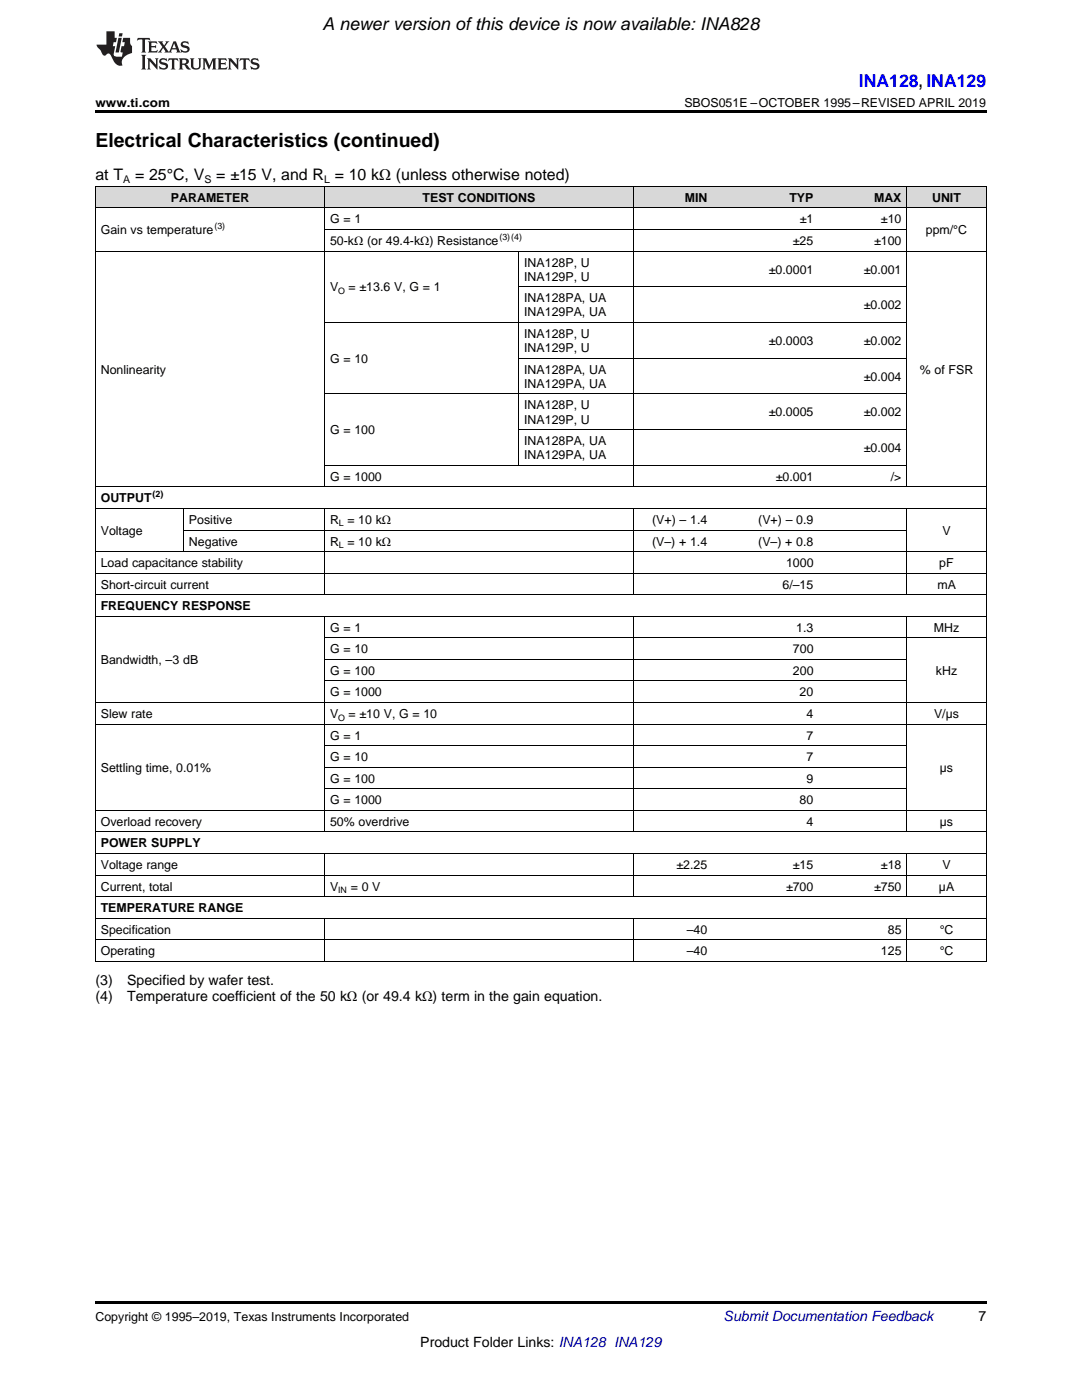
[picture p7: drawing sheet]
<svg xmlns="http://www.w3.org/2000/svg" width="216mm" height="279mm" viewBox="0 0 216 279" stroke-linecap="round" stroke-linejoin="round" font-family="sans-serif">
<defs><g id="words">
<text font-size="3.9" x="19" y="29.3">Electrical Characteristics (continued)</text>
<text font-size="3.5" x="64.3" y="6">A newer version ofthis device is now available: INA828</text>
<text font-size="3.5" fill="#00f" x="171.4" y="17.3">INA128, INA129</text>
<g font-size="3.2">
<text x="19" y="36">at T</text>
<text x="27" y="36">= 25°C, V</text>
<text x="43.1" y="36">= ±15 V, and R = 10 kΩ (unless otherwise noted)</text>
</g>
<g font-size="2.8">
<text x="19" y="196.5">(3)</text>
<text x="25.4" y="196.5">Specified by wafer test.</text>
<text x="19" y="199.7">(4)</text>
<text x="25.4" y="199.7">Temperature coefficient of the 50 kΩ (or 49.4 kΩ) term in the gain equation.</text>
<text x="195.3" y="263.6">7</text>
<text x="83.9" y="268.9">Product Folder Links: INA128 INA129</text>
</g>
<text font-size="2.8" fill="#0000c8" x="144.4" y="263.6">Submit Documentation Feedback</text>
<g font-size="2.5">
<text x="19" y="21.4">www.ti.com</text>
<text x="136.6" y="21.4">SBOS051E –OCTOBER 1995–REVISED APRIL 2019</text>
<text x="34.1" y="40.3">PARAMETER</text>
<text x="84.3" y="40.3">TEST CONDITIONS</text>
<text x="136.6" y="40.3">MIN</text>
<text x="157.5" y="40.3">TYP</text>
<text x="174.4" y="40.3">MAX</text>
<text x="186" y="40.3">UNIT</text>
<text x="20.1" y="46.7">Gain vs temperature</text>
<text x="65.9" y="44.6">G = 1</text>
<text x="159.6" y="44.6">±1</text>
<text x="175.8" y="44.6">±10</text>
<text x="184.7" y="46.7">ppm/°C</text>
<text x="65.9" y="48.9">50-kΩ (or 49.4-kΩ) Resistance</text>
<text x="104.6" y="53.2">INA128P, U</text>
<text x="158.2" y="48.9">±25</text>
<text x="174.4" y="48.9">±100</text>
<text x="65.9" y="58.2">V</text>
<text x="69.6" y="58.2">= ±13.6 V, G = 1</text>
<text x="104.6" y="56">INA129P, U</text>
<text x="153.4" y="54.6">±0.0001</text>
<text x="172.4" y="54.6">±0.001</text>
<text x="104.6" y="60.3">INA128PA, UA</text>
<text x="104.6" y="63.1">INA129PA, UA</text>
<text x="172.4" y="61.7">±0.002</text>
<text x="104.6" y="67.5">INA128P, U</text>
<text x="104.6" y="70.3">INA129P, U</text>
<text x="153.4" y="68.9">±0.0003</text>
<text x="172.4" y="68.9">±0.002</text>
<text x="20.1" y="74.6">Nonlinearity</text>
<text x="65.9" y="72.4">G = 10</text>
<text x="104.6" y="74.6">INA128PA, UA</text>
<text x="104.6" y="77.4">INA129PA, UA</text>
<text x="172.4" y="76">±0.004</text>
<text x="183.6" y="74.6">% of FSR</text>
<text x="104.6" y="81.7">INA128P, U</text>
<text x="153.4" y="83.1">±0.0005</text>
<text x="172.4" y="83.1">±0.002</text>
<text x="65.9" y="86.7">G = 100</text>
<text x="104.6" y="84.5">INA129P, U</text>
<text x="104.6" y="88.8">INA128PA, UA</text>
<text x="65.9" y="96">G = 1000</text>
<text x="104.6" y="91.7">INA129PA, UA</text>
<text x="154.8" y="96">±0.001</text>
<text x="172.4" y="90.2">±0.004</text>
<text x="177.8" y="96">/&gt;</text>
<text x="20.1" y="100.3">OUTPUT</text>
<text x="20.1" y="106.7">Voltage</text>
<text x="37.7" y="104.6">Positive</text>
<text x="65.9" y="104.6">R = 10 kΩ</text>
<text x="130.1" y="104.6">(V+) – 1.4</text>
<text x="151.3" y="104.6">(V+) – 0.9</text>
<text x="188.1" y="106.7">V</text>
<text x="20.1" y="113.2">Load capacitance stability</text>
<text x="37.7" y="108.9">Negative</text>
<text x="65.9" y="108.9">R = 10 kΩ</text>
<text x="130.1" y="108.9">(V–) + 1.4</text>
<text x="151.3" y="108.9">(V–) + 0.8</text>
<text x="156.8" y="113.2">1000</text>
<text x="187.4" y="113.2">pF</text>
<text x="20.1" y="117.5">Short-circuit current</text>
<text x="156.1" y="117.5">6/–15</text>
<text x="187" y="117.5">mA</text>
<text x="20.1" y="121.8">FREQUENCY RESPONSE</text>
<text x="65.9" y="126.1">G = 1</text>
<text x="65.9" y="130.4">G = 10</text>
<text x="158.2" y="130.4">700</text>
<text x="158.9" y="126.1">1.3</text>
<text x="186.3" y="126.1">MHz</text>
<text x="20.1" y="132.5">Bandwidth, –3 dB</text>
<text x="65.9" y="134.7">G = 100</text>
<text x="158.2" y="134.7">200</text>
<text x="186.8" y="134.7">kHz</text>
<text x="20.1" y="143.3">Slew rate</text>
<text x="65.9" y="139">G = 1000</text>
<text x="65.9" y="143.3">V</text>
<text x="69.6" y="143.3">= ±10 V, G = 10</text>
<text x="159.6" y="139">20</text>
<text x="160.9" y="143.3">4</text>
<text x="186.4" y="143.3">V/µs</text>
<text x="65.9" y="147.6">G = 1</text>
<text x="160.9" y="147.6">7</text>
<text x="20.1" y="154.1">Settling time, 0.01%</text>
<text x="65.9" y="151.9">G = 10</text>
<text x="160.9" y="151.9">7</text>
<text x="187.5" y="154.1">µs</text>
<text x="65.9" y="156.2">G = 100</text>
<text x="65.9" y="160.5">G = 1000</text>
<text x="159.6" y="160.5">80</text>
<text x="160.9" y="156.2">9</text>
<text x="20.1" y="164.8">Overload recovery</text>
<text x="65.9" y="164.8">50% overdrive</text>
<text x="160.9" y="164.8">4</text>
<text x="187.5" y="164.8">µs</text>
<text x="20.1" y="169.1">POWER SUPPLY</text>
<text x="20.1" y="173.4">Voltage range</text>
<text x="135" y="173.4">±2.25</text>
<text x="158.2" y="173.4">±15</text>
<text x="175.8" y="173.4">±18</text>
<text x="188.1" y="173.4">V</text>
<text x="20.1" y="177.7">Current, total</text>
<text x="65.9" y="177.7">V</text>
<text x="70" y="177.7">= 0 V</text>
<text x="156.8" y="177.7">±700</text>
<text x="174.4" y="177.7">±750</text>
<text x="187.4" y="177.7">µA</text>
<text x="20.1" y="182">TEMPERATURE RANGE</text>
<text x="20.1" y="186.3">Specification</text>
<text x="20.1" y="190.6">Operating</text>
<text x="137.1" y="186.3">–40</text>
<text x="137.1" y="190.6">–40</text>
<text x="175.8" y="190.6">125</text>
<text x="177.2" y="186.3">85</text>
<text x="187.5" y="186.3">°C</text>
<text x="187.5" y="190.6">°C</text>
<text x="19" y="263.6">Copyright © 1995–2019, Texas Instruments Incorporated</text>
</g>
<g font-size="2.1">
<text x="24.6" y="36.6">A</text>
<text x="40.8" y="36.6">S</text>
<text x="64.7" y="36.6">L</text>
</g>
<g font-size="1.8">
<text x="42.8" y="45.8">(3)</text>
<text x="99.7" y="47.9">(3)(4)</text>
<text x="67.5" y="58.7">O</text>
<text x="30.4" y="99.3">(2)</text>
<text x="67.6" y="105.1">L</text>
<text x="67.6" y="109.4">L</text>
<text x="67.5" y="143.8">O</text>
<text x="67.5" y="178.2">IN</text>
</g>
</g></defs>
<g fill="#d8d8d8">
<path d="M19 37.3h17.7v4.3h-17.7z"/>
<path d="M36.7 37.3h28.1v4.3h-28.1z"/>
<path d="M64.8 37.3h22.9v4.3h-22.9z"/>
<path d="M87.7 37.3h15.8v4.3h-15.8z"/>
<path d="M103.5 37.3h22.9v4.3h-22.9z"/>
<path d="M126.4 37.3h15.9v4.3h-15.9z"/>
<path d="M142.3 37.3h21.1v4.3h-21.1z"/>
<path d="M163.4 37.3h17.6v4.3h-17.6z"/>
<path d="M181 37.3h15.8v4.3h-15.8z"/>
</g>
<path d="M19 22h177.8v.5h-177.8zM19 259.7h177.8v.5h-177.8z" fill="#000"/>
<g fill="none" stroke="#000" stroke-width=".2">
<path d="M19 37.2h177.8M19.1 37.2v154.7M64.8 37.2v60M126.3 37.2v60M180.9 37.2v60M196.8 37.2v154.7M19 50.1h177.8M19 41.5h177.8M64.8 45.8h116.2M103.5 50.2v42.7M103.5 57.2h77.5M64.8 78.6h116.2"/>
<path d="M64.8 64.4h116.2M103.5 71.5h77.5M19 97.2h177.8M64.8 92.9h116.2M103.5 85.7h77.5M19 118.7h177.8M19 114.4h177.8M19 110.1h177.8M19 101.5h177.8M36.6 101.5v8.6M36.7 105.8h144.3M64.8 101.5v17.2"/>
<path d="M126.3 101.5v17.2M180.9 101.5v17.2M19 123h177.8M64.8 123v43.1M64.8 135.9h116.2M64.8 131.6h116.2M64.8 127.3h132M126.3 123v43.1M180.9 123v43.1M19 144.5h177.8M19 140.2h177.8M64.8 157.4h116.2"/>
<path d="M64.8 153.1h116.2M64.8 148.8h116.2M19 178.9h177.8M19 174.6h177.8M19 170.3h177.8M19 166h177.8M19 161.7h177.8M64.8 170.4v8.6M126.3 170.4v8.6M180.9 170.4v8.6M19 191.9h177.8M19 187.6h177.8"/>
<path d="M19 183.3h177.8M64.8 183.3v8.6M126.3 183.3v8.6M180.9 183.3v8.6"/>
</g>
<g fill="#231f20">
<path d="M27.5 7.6l-.1 .5 .4-.2h.6v.1v2.1l-.2 .4h1l-.3-.4v-2.1l.1-.1h.5l.5 .2-.2-.5zM29.5 8.3l.2 .3v1.5l-.2 .4h1.8l.2-.6a1.04 1.04 0 0 1-1.3 .2v-.7h.6l.3 .2v-.6l-.3 .2h-.6v-.6l.8-.1 .4 .3-.2-.5zM31.5 8.3l.9 1.1-.9 1.1h.8l-.2-.2 .5-.7 .4 .7-.2 .2h1.5l-.1-.2 .1-.4h.9l.1 .4-.2 .2h1l-.3-.3-.7-1.9h-.5l-.9 2-.8-1 .9-1h-.8l.1 .3-.3 .5-.4-.6 .2-.2zM34.7 8.6l.4 1h-.7zM36.3 8.4a.63 .63 0 0 0-.2 .7 .63 .63 0 0 0 .6 .4l.6 .2 .1 .2a.75 .75 0 0 1-.7 .4 .75 .75 0 0 1-.6-.5l.1 .7 .1-.1a1.11 1.11 0 0 0 1.5-.6 1.13 1.13 0 0 0-1.2-.8l-.1-.4a1.04 1.04 0 0 1 1.2 .2l-.2-.5-.1 .1-.5-.2zM28.2 10.9l.2 .4v2.2l-.2 .4h1l-.3-.4v-2.2l.3-.4zM29.3 11.6l.3 .4v1.5l-.3 .4h.8l-.2-.4v-1.3l1.5 1.7v-1.9l.2-.4h-.7l.2 .4v.9l-1.1-1.3zM32 11.8a.62 .62 0 0 0-.2 .7 .62 .62 0 0 0 .6 .4l.6 .1 .1 .3a.76 .76 0 0 1-.7 .3 .76 .76 0 0 1-.6-.4l.1 .7 .1-.1a1.11 1.11 0 0 0 1.5-.6 1.13 1.13 0 0 0-1.2-.8l-.1-.4a1.04 1.04 0 0 1 1.2 .2l-.2-.6-.1 .1-.5-.1zM33.7 11.6l-.2 .6a.61 .61 0 0 1 .8-.3v1.6l-.2 .4h.9l-.2-.4v-1.6a.63 .63 0 0 1 .8 .3l-.2-.6zM35.6 11.6l.3 .4v1.5l-.3 .4h1l-.2-.2v-.8l.5 .2a.76 .76 0 0 0 1.2 .7l-1-1a.58 .58 0 0 0 .6-.5 .58 .58 0 0 0-.5-.6zM36.4 11.9h.1a.45 .45 0 0 1 .5 .1 .45 .45 0 0 1 .1 .5l-.7 .2zM37.9 11.6l.2 .2a2.17 2.17 0 0 0 .3 1.9 .99 .99 0 0 0 1.6-.6v-1.1l.2-.4h-.7l.2 .2a1.92 1.92 0 0 1-.2 1.8 .6 .6 0 0 1-.9-.5v-1.1l.2-.4zM40.4 11.6l.2 .4v1.5l-.2 .4h.7l-.2-.4v-1.4l.8 1.8 .8-1.8v1.4l-.2 .4h.9l-.2-.4v-1.5l.2-.4h-.8l-.6 1.5-.6-1.5zM43.4 11.6l.2 .4v1.5l-.2 .4h1.8l.2-.6a1.04 1.04 0 0 1-1.3 .1v-.6h.5l.4 .2v-.6l-.4 .2h-.5v-.7h.8l.3 .3-.1-.6zM45.5 11.6l.2 .4v1.5l-.2 .4h.7l-.2-.4v-1.3l1.5 1.7v-1.9l.2-.4h-.7l.2 .4v.9l-1.1-1.3zM47.9 11.6l-.1 .6a.61 .61 0 0 1 .8-.3v1.6l-.3 .4h1l-.3-.4 .1-1.6a.63 .63 0 0 1 .7 .3l-.1-.6zM50.2 11.8a.62 .62 0 0 0-.2 .7 .62 .62 0 0 0 .6 .4l.6 .1 .2 .3a.76 .76 0 0 1-.8 .3 .76 .76 0 0 1-.6-.4l.1 .7 .2-.1a1.11 1.11 0 0 0 1.5-.6 1.13 1.13 0 0 0-1.3-.8l-.1-.4a1.04 1.04 0 0 1 1.2 .2l-.1-.6-.2 .1-.5-.1z"/>
<path d="M21.2 6.3v2.6h-1.9l.1 .4 .7 .9a.91 .91 0 0 0 1 .8 .56 .56 0 0 1 .5-.3 .56 .56 0 0 1 .5 .3l.4 .8a1.53 1.53 0 0 0 1.9 1.2 1.54 1.54 0 0 1 1-2.1l.9-.3v-1.4a1.52 1.52 0 0 1-.3-1.6h-1.4l-.2 .8h.5l-.2 .8h-.4l-.2 1v.2l.4 .1-.2 .8a1.93 1.93 0 0 1-1.6-.3l.3-1.8h-.5l.2-.8h.4l.2-.8h-.4v-1.3zM23.6 7.6l-.6 2.9h.7l.6-2.9zM23.8 6.6l-.1 .7h.6l.2-.7z"/>
</g>
<use href="#words"/>
</svg>
